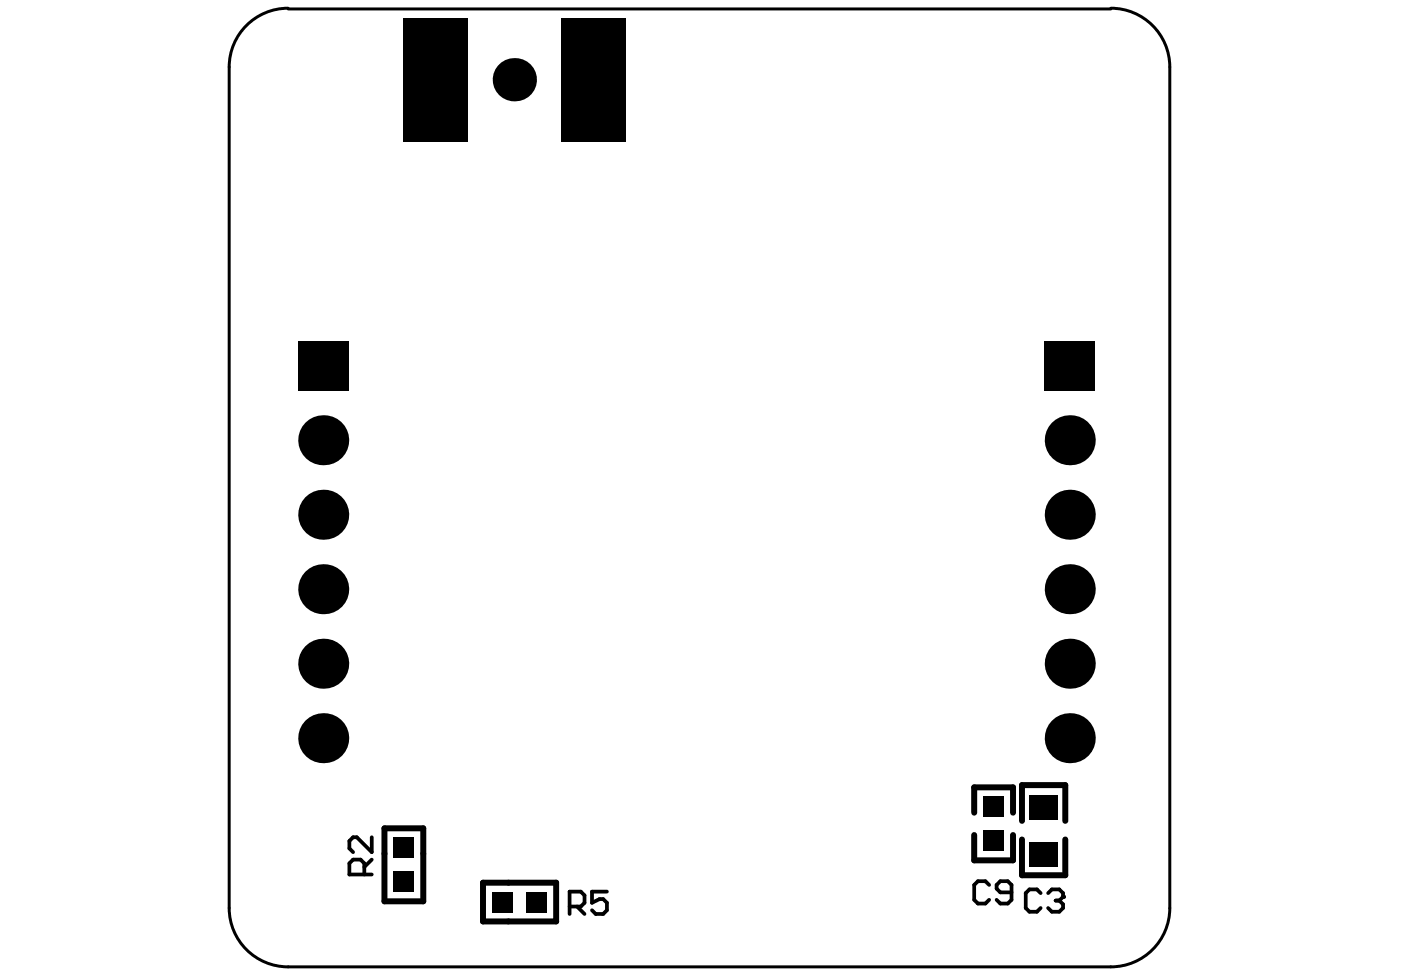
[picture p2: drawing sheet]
<svg xmlns="http://www.w3.org/2000/svg" width="289mm" height="202mm" viewBox="0 0 289 202" stroke-linecap="round" stroke-linejoin="round" font-family="sans-serif">
<path d="M79.3 170.9h8v15h-8zM200.9 167.6v-5.2h8v5.2M200.9 172.2v5.3h8v-5.3M210.8 169.3v-7.4h8.9v7.4M210.8 173.2v7.3h8.9v-7.3M99.6 182.1h15.1v8h-15.1z" fill="none" stroke="#000" stroke-width="1.2"/>
<path d="M76.7 172.7v3.1l-3.1-3.1h-.8l-.7 .8v1.5l.7 .8M76.7 177.3l-1.6 1.5M75.1 180.4v-2.3l-.7-.8h-1.6l-.7 .8v2.3h4.6M117.5 187h2.3l.7-.8v-1.5l-.7-.8h-2.3v4.6M119 187l1.5 1.5M125.2 183.9h-3.1v2.3l1.5-.7h.8l.8 .7v1.6l-.8 .7h-1.5l-.8-.7M204 182.5l-.8-.7h-1.5l-.8 .7v3.1l.8 .8h1.5l.8-.8M208.6 184.1h-2.3l-.8-.8v-.8l.8-.7h1.5l.8 .7v3.1l-.8 .8h-1.5l-.8-.8M214.6 184.2l-.8-.7h-1.5l-.8 .7v3.1l.8 .8h1.5l.8-.8M216.2 184.2l.7-.7h1.6l.7 .7v.8l-.7 .8M217.7 185.8h.8M218.5 185.8l.7 .7v.8l-.7 .8h-1.6l-.7-.8" fill="none" stroke="#000" stroke-width=".77"/>
<g fill="#000">
<circle cx="106.1" cy="16.4" r="4.5"/>
<circle cx="66.7" cy="90.8" r="5.2"/>
<circle cx="220.6" cy="90.8" r="5.2"/>
<circle cx="66.7" cy="106.2" r="5.2"/>
<circle cx="220.6" cy="106.2" r="5.2"/>
<circle cx="66.7" cy="121.5" r="5.2"/>
<circle cx="66.7" cy="136.9" r="5.2"/>
<circle cx="220.6" cy="136.9" r="5.2"/>
<circle cx="220.6" cy="121.5" r="5.2"/>
<circle cx="66.7" cy="152.3" r="5.2"/>
<circle cx="220.6" cy="152.3" r="5.2"/>
<circle cx="219.2" cy="185" r=".38"/>
</g>
<g fill="#000">
<path d="M83.1 3.7h13.4v25.5h-13.4z" fill-rule="evenodd"/>
<path d="M115.6 3.7h13.4v25.5h-13.4z" fill-rule="evenodd"/>
<path d="M61.4 70.4h10.5v10.3h-10.5z" fill-rule="evenodd"/>
<path d="M215.4 70.4h10.4v10.3h-10.4z" fill-rule="evenodd"/>
<path d="M81.1 179.8h4.3v4.3h-4.3z" fill-rule="evenodd"/>
<path d="M81.1 172.7h4.3v4.3h-4.3z" fill-rule="evenodd"/>
<path d="M202.8 171.3h4.3v4.3h-4.3z" fill-rule="evenodd"/>
<path d="M202.8 164.2h4.3v4.4h-4.3z" fill-rule="evenodd"/>
<path d="M212.3 173.8h5.9v5h-5.9z" fill-rule="evenodd"/>
<path d="M212.3 163.9h5.9v5.1h-5.9z" fill-rule="evenodd"/>
<path d="M101.5 183.9h4.3v4.3h-4.3z" fill-rule="evenodd"/>
<path d="M108.5 183.9h4.3v4.3h-4.3z" fill-rule="evenodd"/>
</g>
<path d="M59.4 1.7a12.2 12.2 0 0 0-12.1 12.1v173.5a12.2 12.2 0 0 0 12.1 12.1h169.7a12.2 12.2 0 0 0 12.1-12.1v-173.5a12.2 12.2 0 0 0-12.1-12.1M59.4 1.8h169.7" fill="none" stroke="#000" stroke-width=".62"/>
</svg>
